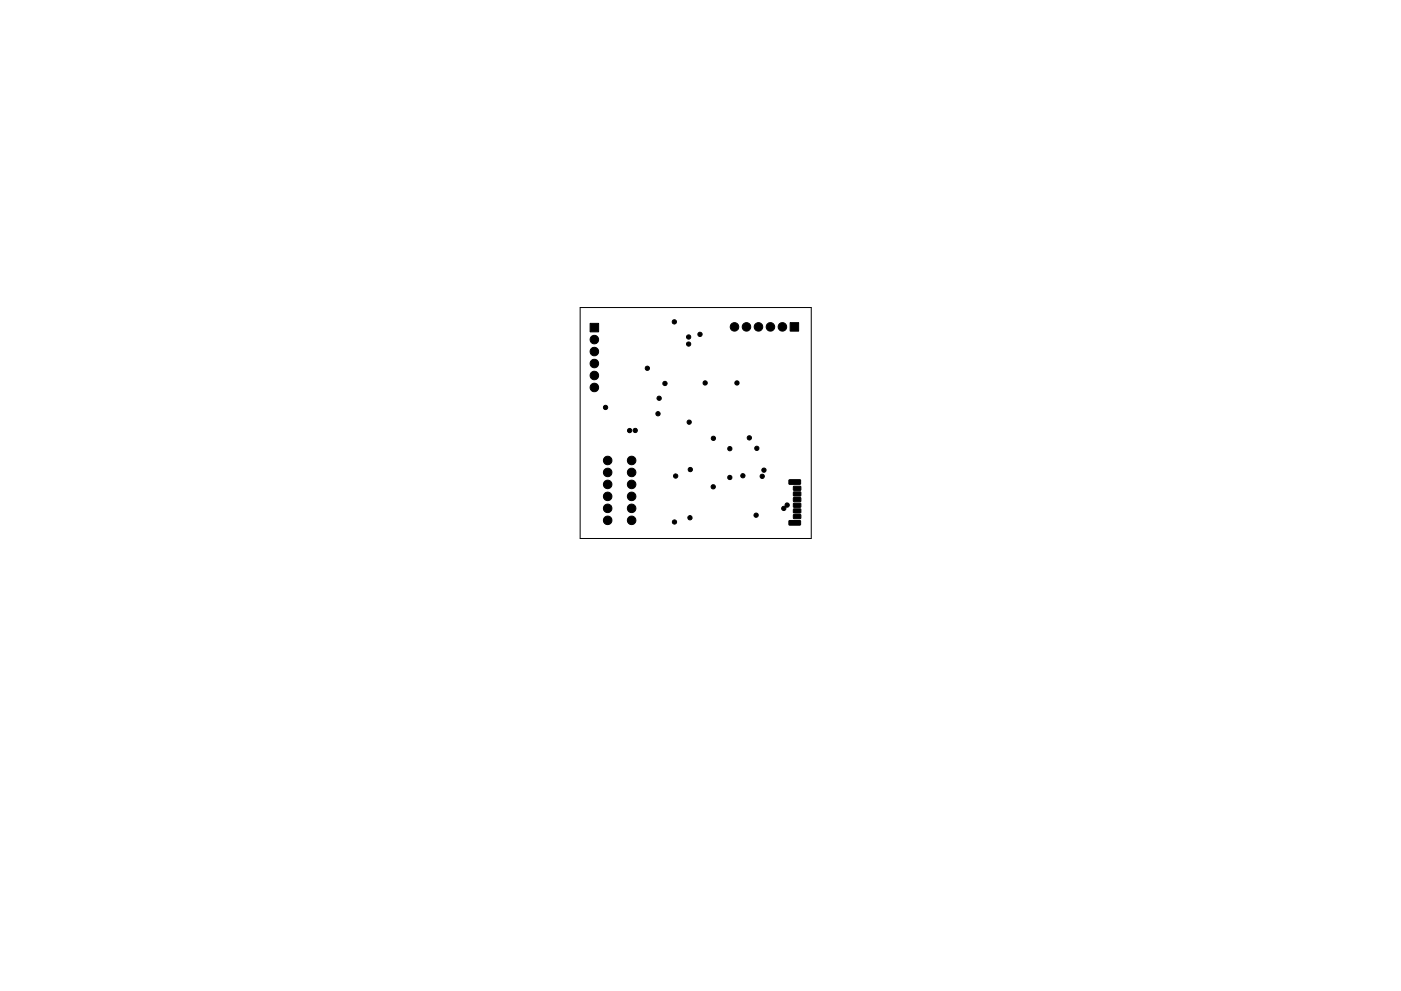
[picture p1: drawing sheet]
<svg xmlns="http://www.w3.org/2000/svg" width="297mm" height="210mm" viewBox="0 0 297 210" stroke-linecap="round" stroke-linejoin="round" font-family="sans-serif">
<path d="M123 65.2h49v49h-49z" fill="none" stroke="#000" stroke-width=".21"/>
<g fill="#000" stroke="#000" stroke-width=".21">
<path d="M125.1 68.6h1.8v1.8h-1.8zM167.5 68.5h1.8v1.8h-1.8zM165.8 107.6l.3-.2a.29 .29 0 0 0 .3 0 .29 .29 0 0 0 .1-.4 .47 .47 0 0 1 .6-.2 .47 .47 0 0 1 .2 .7 .47 .47 0 0 1-.7 .1 .47 .47 0 0 1-.4 .7 .47 .47 0 0 1-.4-.7zM167.3 110.5l2.3-.1 .1 .9-.1 .1h-2.2zM167.3 101.8h2.3l.1 .9-.1 .1h-2.2zM168.2 109.2h1.5l.1 .7-1.5 .1zM168.2 108h1.5l.1 .7-1.5 .1zM168.2 106.8h1.5l.1 .7-1.5 .1zM168.2 105.6h1.5l.1 .7-1.5 .1zM168.2 104.4h1.5l.1 .7-1.5 .1zM168.2 103.2h1.5l.1 .7-1.5 .1z"/>
<circle cx="126" cy="74.6" r=".9"/>
<circle cx="126" cy="79.7" r=".9"/>
<circle cx="126" cy="77.1" r=".9"/>
<circle cx="126" cy="72.1" r=".9"/>
<circle cx="137.3" cy="78.1" r=".45"/>
<circle cx="143" cy="68.3" r=".45"/>
<circle cx="146" cy="71.5" r=".45"/>
<circle cx="146" cy="73" r=".45"/>
<circle cx="148.4" cy="70.9" r=".45"/>
<circle cx="155.7" cy="69.4" r=".9"/>
<circle cx="158.3" cy="69.4" r=".9"/>
<circle cx="160.8" cy="69.4" r=".9"/>
<circle cx="163.3" cy="69.4" r=".9"/>
<circle cx="165.9" cy="69.4" r=".9"/>
<circle cx="126" cy="82.2" r=".9"/>
<circle cx="128.4" cy="86.4" r=".45"/>
<circle cx="128.8" cy="97.7" r=".9"/>
<circle cx="133.5" cy="91.3" r=".45"/>
<circle cx="133.9" cy="97.7" r=".9"/>
<circle cx="134.7" cy="91.3" r=".45"/>
<circle cx="139.5" cy="87.8" r=".45"/>
<circle cx="139.8" cy="84.5" r=".45"/>
<circle cx="141" cy="81.4" r=".45"/>
<circle cx="146.1" cy="89.6" r=".45"/>
<circle cx="146.4" cy="99.6" r=".45"/>
<circle cx="149.5" cy="81.2" r=".45"/>
<circle cx="151.3" cy="93" r=".45"/>
<circle cx="154.7" cy="95.2" r=".45"/>
<circle cx="156.3" cy="81.2" r=".45"/>
<circle cx="158.9" cy="92.9" r=".45"/>
<circle cx="160.5" cy="95.1" r=".45"/>
<circle cx="162" cy="99.7" r=".45"/>
<circle cx="128.8" cy="102.8" r=".91"/>
<circle cx="128.8" cy="100.2" r=".9"/>
<circle cx="128.8" cy="110.4" r=".9"/>
<circle cx="128.8" cy="107.9" r=".9"/>
<circle cx="128.8" cy="105.3" r=".9"/>
<circle cx="133.9" cy="102.8" r=".91"/>
<circle cx="133.9" cy="107.9" r=".9"/>
<circle cx="133.9" cy="105.3" r=".9"/>
<circle cx="133.9" cy="100.2" r=".9"/>
<circle cx="133.9" cy="110.4" r=".9"/>
<circle cx="143" cy="110.7" r=".45"/>
<circle cx="143.3" cy="101" r=".45"/>
<circle cx="146.3" cy="109.8" r=".45"/>
<circle cx="151.2" cy="103.3" r=".45"/>
<circle cx="154.7" cy="101.3" r=".45"/>
<circle cx="157.5" cy="100.9" r=".45"/>
<circle cx="160.3" cy="109.3" r=".45"/>
<circle cx="161.6" cy="101.1" r=".45"/>
</g>
</svg>
